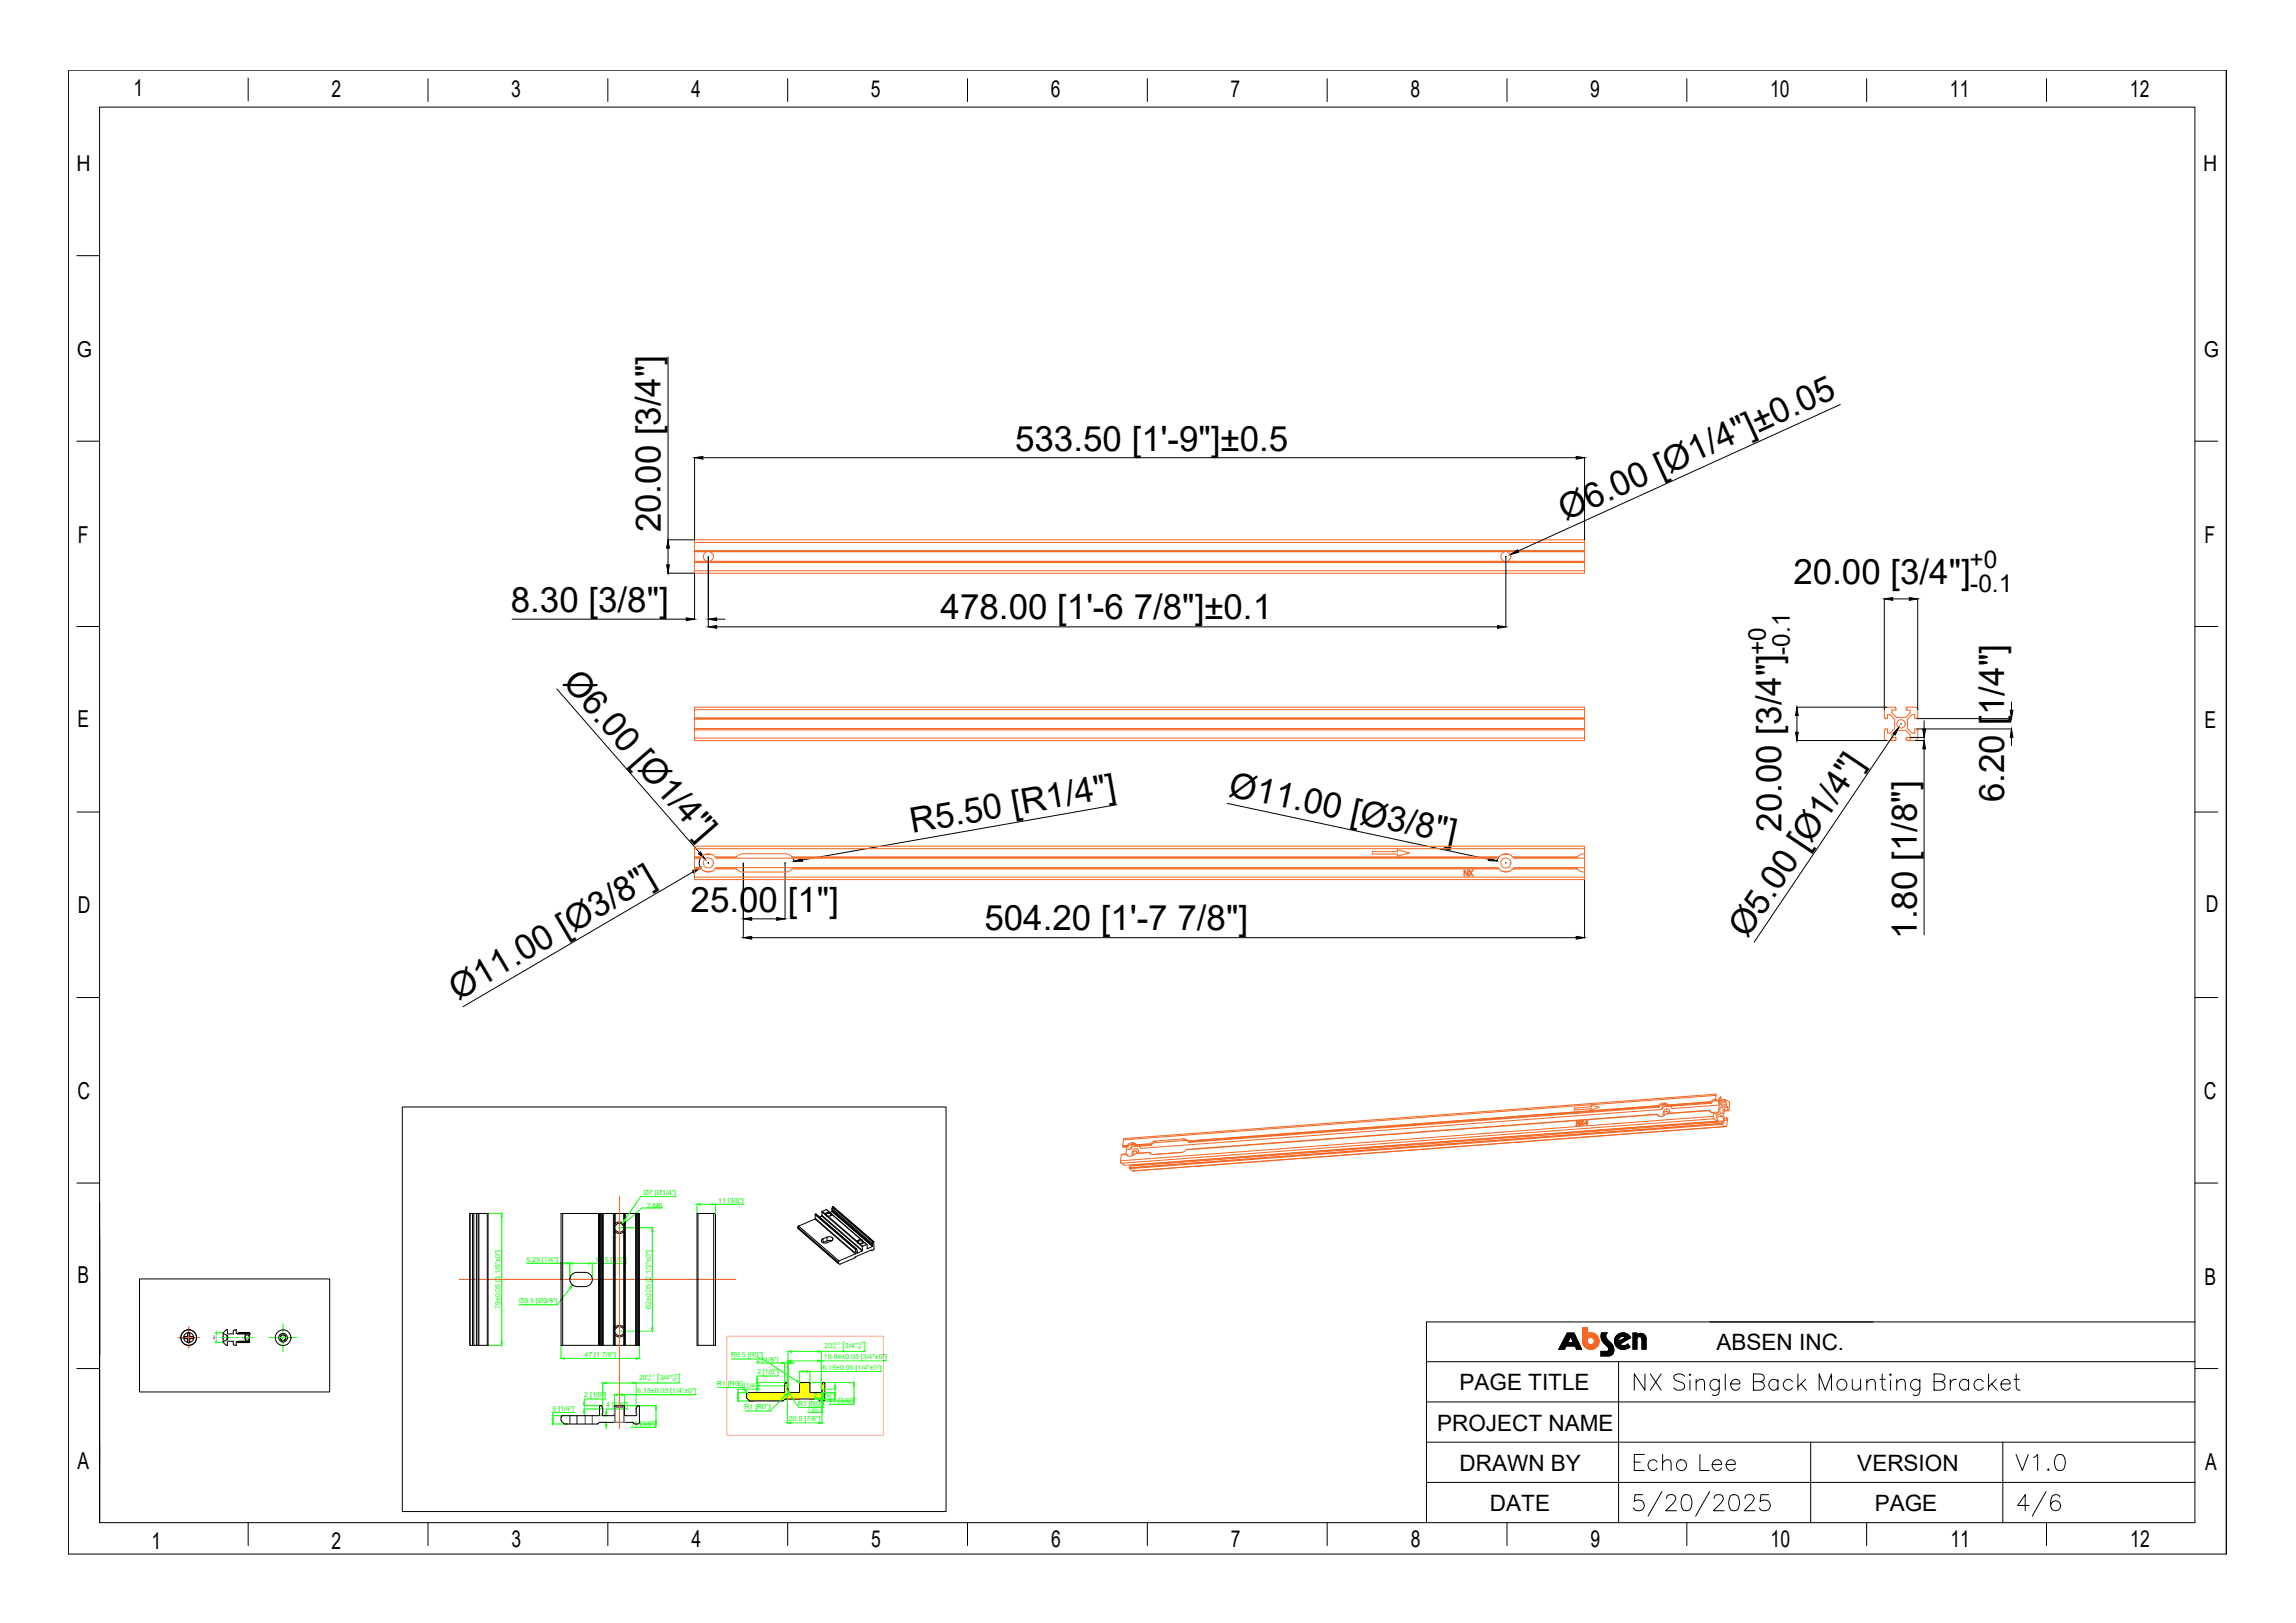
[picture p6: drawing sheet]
<svg xmlns="http://www.w3.org/2000/svg" width="594mm" height="420mm" viewBox="0 0 594 420" stroke-linecap="round" stroke-linejoin="round" font-family="sans-serif">
<defs><g id="words">
<g font-size="9">
<text x="262.6" y="116.6">533.50 [1'-9&quot;]±0.5</text>
<text x="170.9" y="137.8" transform="rotate(-90 170.9 137.8)">20.00 [3/4&quot;]</text>
<text x="405" y="134.9" transform="rotate(-25 405 134.9)">Ø6.00 [Ø1/4&quot;]±0.05</text>
<text x="464" y="151">20.00 [3/4&quot;]</text>
<text x="132.2" y="158.3">8.30 [3/8&quot;]</text>
<text x="243.4" y="160.3">478.00 [1'-6 7/8&quot;]±0.1</text>
<text x="145.3" y="176.7" transform="rotate(49 145.3 176.7)">Ø6.00 [Ø1/4&quot;]</text>
<text x="317.6" y="205.9" transform="rotate(12 317.6 205.9)">Ø11.00 [Ø3/8&quot;]</text>
<text x="518.5" y="207.6" transform="rotate(-90 518.5 207.6)">6.20 [1/4&quot;]</text>
<text x="236" y="215.6" transform="rotate(-10 236 215.6)">R5.50 [R1/4&quot;]</text>
<text x="460.9" y="215.2" transform="rotate(-90 460.9 215.2)">20.00 [3/4&quot;]</text>
<text x="178.7" y="235.9">25.00 [1&quot;]</text>
<text x="254.7" y="240.8">504.20 [1'-7 7/8&quot;]</text>
<text x="452" y="243" transform="rotate(-56 452 243)">Ø5.00 [Ø1/4&quot;]</text>
<text x="495.9" y="242.9" transform="rotate(-90 495.9 242.9)">1.80 [1/8&quot;]</text>
<text x="118.5" y="259" transform="rotate(-31 118.5 259)">Ø11.00 [Ø3/8&quot;]</text>
</g>
<g font-size="6.3">
<text x="509.6" y="147">+0</text>
<text x="509.7" y="153.2">-0.1</text>
<text x="456.9" y="169.6" transform="rotate(-90 456.9 169.6)">+0</text>
<text x="463" y="169.5" transform="rotate(-90 463 169.5)">-0.1</text>
</g>
<g font-size="6">
<text x="34.6" y="24.9">1</text>
<text x="85.8" y="25.1">2</text>
<text x="132.3" y="25.1">3</text>
<text x="178.8" y="25.1">4</text>
<text x="225.3" y="25.1">5</text>
<text x="271.9" y="25.1">6</text>
<text x="318.4" y="25.1">7</text>
<text x="364.9" y="25.1">8</text>
<text x="411.4" y="25.1">9</text>
<text x="457.9" y="25.1">10</text>
<text x="504.5" y="25.1">11</text>
<text x="551" y="25.1">12</text>
<text x="20.1" y="140.6">F</text>
<text x="570.3" y="140.4">F</text>
<text x="20" y="188.2">E</text>
<text x="570.3" y="188.4">E</text>
<text x="20.2" y="236.3">D</text>
<text x="570.7" y="236.1">D</text>
<text x="20" y="284.3">C</text>
<text x="570.2" y="284.5">C</text>
<text x="20.1" y="332">B</text>
<text x="570.3" y="332.5">B</text>
<text x="20.1" y="380.1">A</text>
<text x="570.5" y="380.4">A</text>
<text x="39.2" y="401">1</text>
<text x="85.8" y="401">2</text>
<text x="132.4" y="400.3">3</text>
<text x="178.9" y="400.3">4</text>
<text x="225.4" y="400.3">5</text>
<text x="271.9" y="400.3">6</text>
<text x="318.5" y="400.3">7</text>
<text x="365" y="400.3">8</text>
<text x="411.5" y="400.3">9</text>
<text x="458.1" y="400.3">10</text>
<text x="504.6" y="400.3">11</text>
<text x="551.1" y="400.3">12</text>
</g>
<g font-size="5.8">
<text x="444.1" y="349.4">ABSEN INC.</text>
<text x="377.6" y="359.8">PAGE TITLE</text>
<text x="371.8" y="370.2">PROJECT NAME</text>
<text x="377.6" y="380.6">DRAWN BY</text>
<text x="480.5" y="380.7">VERSION</text>
<text x="385.5" y="391">DATE</text>
<text x="485" y="391.1">PAGE</text>
</g>
<g font-size="5.7">
<text x="19.8" y="44.3">H</text>
<text x="570" y="44.2">H</text>
<text x="19.8" y="92.4">G</text>
<text x="570.2" y="92.4">G</text>
</g>
<g font-size="2.6" fill="#0f0">
<text x="217.9" y="349.2">[</text>
<text x="223.3" y="349.2">]</text>
<text x="170" y="357.3">[</text>
<text x="175.4" y="357.3">]</text>
</g>
<g font-size="1.8" fill="#0f0">
<text x="166.5" y="309.2">Ø7 [Ø1/4&quot;]</text>
<text x="185.8" y="311.2">11 [3/8&quot;]</text>
<text x="167.4" y="312.5">2-M6</text>
<text x="136.2" y="326.5">5.25 [1/4&quot;]</text>
<text x="154" y="326.5">13.5 [1/2&quot;]</text>
<text x="129.4" y="338.7" transform="rotate(-90 129.4 338.7)">79±0.05 [3 1/8&quot;±0&quot;]</text>
<text x="134.3" y="337.2">Ø8.5 [Ø3/8&quot;]</text>
<text x="168.4" y="338.7" transform="rotate(-90 168.4 338.7)">62±0.05 [2 1/2&quot;±0&quot;]</text>
<text x="151.2" y="351.2">47 [1 7/8&quot;]</text>
<text x="189.1" y="351.3">R0.5 [R0&quot;]</text>
<text x="195.7" y="352.3">2 [1/8&quot;]</text>
<text x="213.2" y="351.8">19.84±0.05 [3/4&quot;±0&quot;]</text>
<text x="213.3" y="348.9">20</text>
<text x="218.6" y="348.9">3/4&quot;</text>
<text x="165.3" y="357">20</text>
<text x="170.7" y="357">3/4&quot;</text>
<text x="185.5" y="358.6">R1 [R0&quot;]</text>
<text x="190.9" y="359.1">5 [1/4&quot;]</text>
<text x="195.9" y="355.6">2 [1/8&quot;]</text>
<text x="212.8" y="354.5">6.15±0.05 [1/4&quot;±0&quot;]</text>
<text x="142.9" y="365.1">5 [1/4&quot;]</text>
<text x="151.2" y="361.6">2 [1/8&quot;]</text>
<text x="156.8" y="364.2">4 [1/8&quot;]</text>
<text x="164.9" y="360.5">6.15±0.05 [1/4&quot;±0&quot;]</text>
<text x="192.6" y="364.7">R1 [R0&quot;]</text>
<text x="206.5" y="363.9">R1 [R0&quot;]</text>
<text x="208.7" y="365.1">1 [0&quot;]</text>
<text x="210.5" y="361.7">2 [1/8&quot;]</text>
<text x="214.4" y="363">11 [3/8&quot;]</text>
<text x="163.1" y="369">11 [3/8&quot;]</text>
<text x="204.1" y="367.8">20.8 [7/8&quot;]</text>
</g>
<g font-size="1.1" fill="#0f0">
<text x="215.3" y="348.1">+0.1</text>
<text x="215.3" y="349.2">-0</text>
<text x="221.7" y="348.1">+0&quot;</text>
<text x="221.7" y="349.2">-0&quot;</text>
<text x="167.3" y="356.3">+0.1</text>
<text x="167.3" y="357.3">-0</text>
<text x="173.8" y="356.3">+0&quot;</text>
<text x="173.8" y="357.3">-0&quot;</text>
</g>
<text font-size=".8" x="55.7" y="347" transform="rotate(-90 55.7 347)">（Ø6）</text>
</g></defs>
<g fill="none" stroke="#000" stroke-width=".26">
<path d="M17.6 18.2h558.4v384h-558.4zM17.6 18.2v384M576 18.2v384M64.2 20.2v5.9M110.7 20.4v5.9M157.3 20.4v5.9M203.8 20.4v5.9M250.3 20.4v5.9M296.8 20.4v5.9M343.4 20.4v5.9M389.9 20.4v5.9M436.4 20.4v5.9"/>
<path d="M482.9 20.4v5.9M529.4 20.4v5.9M19.9 66.2h5.9M172.8 92.4v47.3M19.9 114.2h5.9M179.7 118.4l-.1 21.3h-6.9M181.8 118.4h226M409.9 118.4v21.3M476.1 104.7l-83.4 37.9M567.8 114.2h6M172.7 148.3h6.9M172.8 141.9v4.3"/>
<path d="M179.7 148.4v11.9M183.2 144.1v18.2M389.5 144h.1M389.6 144v18.3M487.5 154.9v28.7M489.7 155h4.3M496.1 154.9v28.7M19.9 162.1h5.9M132.5 160.2h45M144 178.3l37 42.4M185.4 160.2h2.2M185.4 162.2h202"/>
<path d="M567.8 162.1h6M464.8 183h23.3M464.8 191.6h23.3M464.9 185.2v4.3M490 190l-36.2 53.8M491.8 187.3h.1M491.8 187.3v.1M494.2 190.8h3.7M495.5 191.6h2.4M496 186h24.5M496 188.6h24.5M497.8 186.5v2.2"/>
<path d="M497.8 193.8v48.1M520.4 181.6v2.2M520.4 190.8v2.2M19.9 210.1h5.9M289 208.2l-81.4 14.3M317.5 207.9l67.6 14.5M567.8 210.1h6M179.4 225.6l-59.6 34.9M181.3 222l-.4 1.3 .3 1.3M183.2 223.3h.1M192.3 223.3v19.4M194.5 237.8h6.4"/>
<path d="M203.1 223.3h.1M203.1 223.3v14.6M205.1 222l.4 1M387.6 222l-.4 .9M389.6 223.3h.1M409.9 227.7v15M19.9 258.1h5.9M194.5 242.7h213.3M567.8 258.1h6M104.1 286.5h140.7v104.7h-140.7zM19.9 306.2h5.9M25.8 311.2v82.8h542v-366.3h-542v366.3v-20.8"/>
<path d="M121.5 314h4.8v34.1h-4.8zM121.6 314v34.1M122.2 314v34.1M122.6 314v34.1M123.3 314v34.1M123.7 314v34.1M123.9 314v34.1M126.1 314v34.1M145.1 314h20.3v34.1h-20.3zM145.6 314v34.1M154.8 314v34.1M155.1 314v34.1"/>
<path d="M155.3 314v34.1M155.5 314v34.1M155.7 314v34.1M155.9 314v34.1M156 314v34.1M158.7 314v34.1M158.9 314v34.1M159.1 318.7a1.51 1.51 0 0 0 2.3 0M159.1 316.7a1.51 1.51 0 0 1 2.3 0M159.2 316.7l-.3 .4v1.2l.3 .4M159.2 314v2.7M159.2 318.7v24.7"/>
<path d="M161.4 316.7l.2 .5v1.1l-.2 .4M161.4 314v2.7M161.4 318.7v24.7M161.6 314v34.1M161.8 314v34.1M164.5 314v34.1M164.6 314v34.1M164.8 314v34.1M165 314v34.1M165.2 314v34.1M180.3 314h4.8v34.1h-4.8zM180.6 314v34.1"/>
<path d="M184.6 314v34.1M206.4 317.5v.3M206.4 317.5l10.5 9.1M206.4 317.8l10.5 9.2M206.4 317.8l10.5 9.1M206.6 317.3l-.2 .2M206.6 317.3l10.5 9M210.8 315.5l-4.2 1.8M210.8 315.5l10.5 9M210.9 314.4v.9M210.9 314.4l10.4 9M210.9 315.3l-.1 .2"/>
<path d="M210.9 315.3l10.5 9.1M211 314.2l-.1 .2M211 314.2l10.4 9.1M211.1 314.2l10.5 9M211.1 314.2h-.1M211.1 314.2l10.4 9M212.6 314.7l-.6 .2M212.6 314.7l10.4 9M212.6 313.6l.1 .9M212.6 313.6l10.5 9M212.7 314.5l-.1 .2M212.7 314.5l10.4 9.1"/>
<path d="M212.8 313.5l-.2 .1M212.8 313.5l.8 .7M213.6 314.2l.3 .4M213.8 313l1 .9M213.8 313l-1 .5M213.8 313l.8 .7M213.9 314.6h.1M213.9 314.6l.3 .1M213.9 314.6v.1M214.2 314.7l7.6 6.6M214.6 313.7l.2 .2M214.6 313.7l-.7 .1-.3 .4"/>
<path d="M214.8 313.9l.3 .3M214.9 314.5h.1M214.9 314.5v-.4l-.7-.1-.4 .2 .1 .4M214.9 314.5v.1M215.1 314.2l.1 .1M215.1 314.2l7.9 6.7M215.2 314.3l-.4 .4h-.6M215.2 314.3l7.6 6.5M215.3 313.1v.2M215.3 313.6l-.6 .2M215.3 312.8v.3M215.3 313.6l10.4 9"/>
<path d="M215.3 313.1l10.4 9M215.3 312.8l10.4 9M215.3 313.3v.1M215.3 313.3l10.4 9M215.3 313.4v.2M215.3 312.4v.4M215.3 313.4l10.5 9.1M215.3 312.4l10.5 9M215.4 312.3l-.1 .1M215.4 312.3l10.5 9M215.5 312.2l.1 .1M215.5 312.2l-.1 .1"/>
<path d="M215.5 312.2l10.5 9.1M567.8 306.2h6M25.8 329.9v20.8M36.1 331h49.2v29.2h-49.2zM148 329.8l.3-.3a6.2 6.2 0 0 1 3.6-.2 1.83 1.83 0 0 1 1.3 2 1.83 1.83 0 0 1-1.8 1.6h-2.2a1.83 1.83 0 0 1-1.6-1.1 1.83 1.83 0 0 1 .4-2zM212.9 320.6l.1 .9M213 321.5l-.1 .1M213.9 320.2l1.2-.1 .4 .3v.3l-.4 .4-1.8 .6-.5-.2-.3-.3 .1-.4 .3-.2M213.9 320.2l.1 .9M213.9 320.2l-1 .4M214 321.1h1.1M214 321.1l-1 .4"/>
<path d="M216.9 326.9v.1M216.9 326.6v.3M216.9 327h.1M217.1 326.3l-.2 .3M221.3 324.5l-4.2 1.8M221.3 323.4l.1 1M221.4 324.4l-.1 .1M221.4 323.3l-.1 .1M221.5 323.2h.1M221.5 323.2l-.1 .1M221.6 323.2l.2 1.1M221.7 324.1l.1 .2"/>
<path d="M221.8 321.3l.2 .3M222 321.6v-.3l.3-.2 .8 .1v.4M222 321.6l.1 .1M222 321.6v.1M222 321.7h.1M222.1 321.7h.1M222.1 321.7l.3 .1M222.4 321.8l.8 .7M222.8 320.8l.2 .1M222.8 320.8l-.7 .1-.3 .4M223 320.9l.3 .4M223 323.7l-1.2 .6"/>
<path d="M223.1 322.6v1M223.1 321.6h.1M223.1 321.6l-.7 .2M223.1 323.6l-.1 .1M223.1 321.6v.1M223.2 322.5l-.1 .1M223.3 321.3h.1M223.3 321.3l1 .8M223.4 321.3l-.3 .3M223.4 321.3l.8 .8M224.2 322.1l-1 .4M224.2 322.1h.1"/>
<path d="M224.3 322.1l.1 .9M224.4 323v.1M225.3 323.5l-8 3.6-.4-.1M225.3 323.5h.1M225.7 321.8v.3M225.7 322.3l.1 .2M225.7 322.1v.2M225.7 322.6l-1.3 .5M225.8 322.5l-.1 .1M225.8 321.4l-.1 .4M225.9 321.3l-.1 .1M226 321.3l.1 2-.5 .3-.2-.1"/>
<path d="M226 321.3h-.1M226 321.3h.1M19.9 354.2h5.9M46.7 346.2h.9M47.7 345.9l.2 .2M47.7 345.9h.7M47.7 346.4h.7M47.7 345.9v.5M47.9 346.1v.1M47.9 346.2h.7M47.9 346.2l-.2 .2M47.9 346.1h.7"/>
<path d="M48.4 346.4l.1 .1M48.4 345.9l.2 .2M48.5 345.7l-.1 .2M48.5 345.1l.2 .1M48.5 345.7l.2 .2M48.5 345.1v.6M48.5 346.5v.7M48.5 345.1h.6M48.5 347.2h.6M48.6 346.2l.1 .1M48.6 346.2l-.2 .2M48.7 345.9l-.1 .2"/>
<path d="M48.7 345.2h.2M48.7 347h.2M48.7 345.2v.7M48.7 346.3v.7M48.7 347l-.2 .2M48.7 346.3l-.2 .2M48.9 345.9l.1 .2M48.9 345.2v.7M48.9 346.3v.7M48.9 347l.2 .2M48.9 346.3l.2 .2M49 346.2l-.1 .1"/>
<path d="M49 346.2h.7M49 346.1h.7M49 346.2l.2 .2M49.1 345.7l.1 .2M49.1 345.1l-.2 .1M49.1 345.7l-.2 .2M49.1 345.1v.6M49.1 346.5v.7M49.2 346.4l-.1 .1M49.2 345.9l-.2 .2M49.2 345.9h.7M49.2 346.4h.7"/>
<path d="M49.7 346.1v.1M49.7 346.2l.2 .2M49.9 345.9l-.2 .2M49.9 345.9v.5M50.1 346.2h.9M57.7 345.1l1 .5M58.7 345.6v1.1M58.7 346.7l-1 .5M58.7 345.6l.3 .6-.3 .5M61.1 344.2l-.7 .1v.9h-1.6v-1.1h-.3l-.8 .8v2.5l.8 .7h.3v-1h1.6v.8l.4 .2h.3v-.9h.4v.2M61.1 344v1.1h.4M61.5 345.1h.1"/>
<path d="M61.5 345.1v.1M61.5 345.2h.1M61.5 347.4h.1M61.6 345l-.1 .2M61.7 347.1h.1M61.7 344.8h.1M61.7 347.1l.2 .3M61.7 347.1l-.2 .3M61.7 344.8l-.2 .4M61.8 344.8h.1M61.8 344.8l.1 .4M61.9 347.4h.1"/>
<path d="M61.9 345.2h.1M62 347.4h.1M62.1 347.1h.1M62.1 344.8h.1M62.1 347.1l.2 .3M62.1 347.1l-.1 .3M62.1 344.8l-.2 .4M62.2 344.8l.1 .4M62.3 347.4h.1M62.3 345.2h.1M62.4 347.4h.1M62.6 344.8h.1"/>
<path d="M62.6 344.8l-.3 .4M62.6 347.1h.1M62.6 347.1l.2 .3M62.6 347.1l-.2 .3M62.6 344.8l.2 .4M62.8 347.4h.1M62.8 345.2h.1M63 344.8h.1M63 344.8l-.2 .4M63 347.1h.1M63 347.1l-.2 .3M63 347.1l.2 .3"/>
<path d="M63 344.8l.2 .4M63.2 347.4h.1M63.2 345.2h.1M63.4 344.8h.1M63.4 344.9l-.2 .3M63.4 344.8l-.2 .4M63.4 347.1h.1M63.4 347.1l.3 .3M63.4 347.1l-.2 .3M63.4 344.8l.3 .4M63.5 346.2h1M63.5 345.5h.9"/>
<path d="M63.5 345.5v1.3M63.5 346.8h.9M63.5 345.5l-.2 .7 .2 .6M63.7 347.4h.1M63.7 345.2h.1M63.9 347.1h.1M63.9 344.8h.1M63.9 344.8l-.1 .1M63.9 347.1l.2 .3M63.9 347.1l-.2 .3M63.9 344.8l-.2 .4M63.9 344.8l.2 .4"/>
<path d="M64.1 345.2h.1M64.1 347.4h.1M64.3 347.1h.1M64.3 344.8h.1M64.3 347.1l.2 .2M64.3 347.1l-.2 .3M64.3 344.8l-.2 .4M64.3 344.8l.2 .4M64.4 345.5l.1 .7M64.4 346.8l.1 .1M64.5 347.3h.1M64.5 345.2h.1"/>
<path d="M64.5 345.1h.1M64.5 346.2l-.1 .6M64.5 345.1v2.2M64.5 345.4l-.1 .1M64.5 345.1v.1M71.1 346.2h.1M73.2 345.5a.66 .66 0 0 1 .8 .7 .66 .66 0 0 1-.8 .6M73.2 345.5a.66 .66 0 0 0-.7 .7 .66 .66 0 0 0 .7 .6M73.2 345.4v.1M73.2 346.8v.2M73.2 345.4a.78 .78 0 0 1 .8 .8 .78 .78 0 0 1-.8 .7M73.2 345.4a.78 .78 0 0 0-.7 .8 .78 .78 0 0 0 .7 .7"/>
<path d="M75.3 346.2h.1M159.1 343.5a1.51 1.51 0 0 1 2.3 0M159.1 345.5a1.51 1.51 0 0 0 2.3 0M159.2 343.4l-.3 .5v1.2l.3 .4M159.2 345.5v2.6M161.4 343.4l.2 .5v1.1l-.2 .5M161.4 345.5v2.6M203.2 357.8h.2a2.19 2.19 0 0 1 .4 2l-.1 .3 .2 .3 2.9-.1 .1-2.3 .2-.2M203.2 357.8l-.2 .2v2.1l-.2 .3h-9.3l-.4 .4M207.1 357.8h2.2M213.2 357.8l.2 .2v4.1l-.5 .4M213.2 357.8h-.4l-.3 .8 .2 1.5-.2 .3-2.9-.1-.1-2.3-.2-.2"/>
<path d="M369 352.4h198.8M405.5 345h1.7l2 4.2h-1.3l-.4-.9h-2.3l-.5 .9h-1.4zM406.3 345.9l.8 1.6h-1.6zM414.9 347.6l1 .9M415.8 344.9l-.2 .3a2.27 2.27 0 0 0 1.3 2.5 1.87 1.87 0 0 1-.5 3.2h-2.2v-1.2l1.9-.1 .1-.7-.3-.4M415.8 344.9h-1.5v1.4l.6 1.2M418.7 352.4v41.6M419 346.2a1.14 1.14 0 0 1 1.6-.1l-1.9 1.1zM421.9 346.2a2.2 2.2 0 0 0-3-1.1 2.2 2.2 0 0 0-1 3 2.2 2.2 0 0 0 3.1 .9l.7-.4-.5-.8M421.9 346.2l-2.9 1.7a1.58 1.58 0 0 0 2.2-.1M422.5 345h1v.5a1.35 1.35 0 0 1 1.5-.4 1.35 1.35 0 0 1 .9 1.3v2.7h-1.1v-2.6a.68 .68 0 0 0-.6-.6 .68 .68 0 0 0-.7 .4v2.8h-1zM425.6 355.6v4.1l-2.8-4.1v4.1"/>
<path d="M427 355.6l2.8 4.1M429.8 355.6l-2.8 4.1M435.8 356.1a1.8 1.8 0 0 0-2.7 0 .99 .99 0 0 0 .7 1.2l1.2 .5a1 1 0 0 1 .8 .7 1 1 0 0 1-.4 1 1.81 1.81 0 0 1-2.3-.4M437.2 355.6l.2 .2-.2 .1-.2-.1zM437.2 357.2v2.5M438.8 357.8l1-.8 1 .2 .2 .6v1.9M438.8 357v2.7M444.8 357v3.1a1.12 1.12 0 0 1-1.8 .8M444.8 357.5a1.34 1.34 0 0 0-2-.2 1.34 1.34 0 0 0 0 2 1.34 1.34 0 0 0 2-.2M446.3 355.6v4.1M447.7 358.1h2.4a1.19 1.19 0 0 0-1.2-1.2 1.19 1.19 0 0 0-1.2 1.2 1.3 1.3 0 0 0 .8 1.5 1.3 1.3 0 0 0 1.6-.5M453.6 357.5h1.8a1.1 1.1 0 0 1 1.1 1.1 1.1 1.1 0 0 1-1.1 1.1h-1.8v-4.1h1.8l.6 .2a.91 .91 0 0 1 0 1.5l-.6 .2"/>
<path d="M460 357.5a1.34 1.34 0 0 0-1.9-.2 1.34 1.34 0 0 0-.3 1.8 1.34 1.34 0 0 0 1.8 .4l.4-.4M460 357v2.7M463.7 357.5a1.32 1.32 0 0 0-1.9-.2 1.32 1.32 0 0 0 0 2 1.32 1.32 0 0 0 1.9-.2M465.1 355.6v4.1M465.9 358.1l1.4 1.6M467.1 357l-2 1.9M470.6 359.7v-4.1l1.6 4.1 1.6-4.1v4.1M479.2 357v1.9l.2 .6 1 .2 1-.8M481.4 357v2.7M483 357.8l.9-.8 1.1 .2 .2 .6v1.9M483 357v2.7M486.4 357h1.4"/>
<path d="M486.9 355.6v3.3l.2 .6 .8 .2M489.1 355.6l.2 .2-.2 .1-.2-.1zM489.1 357.2v2.5M490.7 357.8l1-.8h.6l.4 .2 .2 .6v1.9M490.7 357v2.7M496.7 357v3.1a1.1 1.1 0 0 1-1.8 .8M496.7 357.5a1.34 1.34 0 0 0-2-.2 1.34 1.34 0 0 0 0 2 1.34 1.34 0 0 0 2-.2M500.4 357.5h1.7a1.1 1.1 0 0 1 1.1 1.1 1.1 1.1 0 0 1-1.1 1.1h-1.7v-4.1h1.7l.6 .2a.91 .91 0 0 1 0 1.5l-.6 .2M504.6 357v2.7M506.1 357a1.36 1.36 0 0 0-1.5 1.1M509.3 357.5a1.34 1.34 0 0 0-1.8-.2 1.34 1.34 0 0 0-.4 1.8 1.34 1.34 0 0 0 1.8 .4l.4-.4M509.3 357v2.7"/>
<path d="M513.1 357.5a1.34 1.34 0 0 0-2-.2 1.34 1.34 0 0 0 0 2 1.34 1.34 0 0 0 2-.2M514.5 355.6v4.1M515.3 358.1l1.4 1.6M516.5 357l-2 1.9M517.7 358.1h2.4a1.19 1.19 0 0 0-1.2-1.2 1.19 1.19 0 0 0-1.2 1.2 1.3 1.3 0 0 0 .8 1.5 1.3 1.3 0 0 0 1.6-.5M521 357h1.4M521.6 355.6v3.3l.2 .6 .8 .2M567.8 354.2h6M567.8 342.1h-198.8v51.9M155.1 364l.2-.2 .4 .1 .2 1.4M155.1 364v2.1l-.3 .2h-9.2l-.4 .3v1l.9 .9h8.4l.7-.4h8.4a1.45 1.45 0 0 0 1.6 .3l.2-.3v-4.1M155.9 365.3l-.1 .8 .2 .2h2.7l.2-.2"/>
<path d="M158.9 364l.2-.2h2.3l.2 .2M158.9 364v2.1M161.6 364v2.1l.2 .2M164.6 365.3l.1 .8-.1 .2h-2.8M165.2 363.8l-.4 .1-.2 1.4M165.2 363.8l.2 .2M193.1 360.8v.9l.9 .8h8.5l.6-.4h8.5l.6 .4h.8M369 373.2h198.8M369 362.8h198.8M422.8 378.4h1.6M425.4 376.4h-2.6v4.1h2.6M428.7 378.4a1.32 1.32 0 0 0-1.9-.2 1.32 1.32 0 0 0 0 1.9 1.32 1.32 0 0 0 1.9-.2"/>
<path d="M430.1 378.5l1.1-.7 .9 .1 .2 .6v2M430.1 376.4v4.1M439.8 376.4v4.1h2.4M443 379h2.4a1.24 1.24 0 0 0-1.5-1.3 1.24 1.24 0 0 0-.9 1.6 1.3 1.3 0 0 0 1 1.2 1.3 1.3 0 0 0 1.4-.6M446.6 379h2.3a.99 .99 0 0 0-.7-1.2 1.38 1.38 0 0 0-1.6 1.5 1.38 1.38 0 0 0 1.9 1.1l.4-.5M468.4 373.2v20.8M518.1 373.2v20.8M521.6 376.4l1.6 4.1 1.5-4.1M526.1 377.2l1.1-.8v4.1M532.1 376.6a1.34 1.34 0 0 1 2 .6 3.4 3.4 0 0 1-.4 3.2 1.41 1.41 0 0 1-2-.6 3.4 3.4 0 0 1 .4-3.2zM64.2 394v6M110.7 394v6"/>
<path d="M157.3 394v6M203.8 394v6M250.3 394v6M296.8 394v6M343.4 394v6M369 383.6h198.8M389.9 394v6M425 386.8h-2l-.2 1.8a1.48 1.48 0 0 1 2.2 0 1.48 1.48 0 0 1-.3 2.2 1.48 1.48 0 0 1-2.1-.6M430 386l-3.6 6.3M431.2 387.8a.94 .94 0 0 1 .7-1h.8a1 1 0 0 1 .6 1.6l-2.4 2.5h2.8M435.5 387a1.4 1.4 0 0 1 2 .6 3.4 3.4 0 0 1-.4 3.2 1.41 1.41 0 0 1-2-.6 3.5 3.5 0 0 1 .4-3.2zM436.4 394v6"/>
<path d="M442.3 386l-3.6 6.3M443.5 387.8a.92 .92 0 0 1 .8-1h.7a1 1 0 0 1 .6 1.6l-2.3 2.5h2.8M447.8 387a1.38 1.38 0 0 1 2 .6 3.4 3.4 0 0 1-.4 3.2 1.41 1.41 0 0 1-2-.6 3.5 3.5 0 0 1 .4-3.2zM451.4 387.8a.94 .94 0 0 1 .8-1h.8a1 1 0 0 1 .6 1.6l-2.4 2.5h2.8M457.6 386.8h-2l-.2 1.8a1.49 1.49 0 0 1 2.2 0 1.49 1.49 0 0 1-.2 2.2 1.55 1.55 0 0 1-2.2-.6M482.9 394v6M525 389.6h-3l1.9-2.8v4.1M529.3 386l-3.5 6.3M529.4 394v6M529.9 380.1l.2 .3-.2 .1-.2-.1zM532.9 387.4a1.3 1.3 0 0 0-1.8-.4 3.3 3.3 0 0 0 0 3.8 1.29 1.29 0 0 0 1.9-.6 1.29 1.29 0 0 0-.9-1.8 1.29 1.29 0 0 0-1.6 1.2"/>
<circle cx="160.3" cy="317.7" r="1.16"/>
<circle cx="48.8" cy="346.1" r="1.29"/>
<circle cx="48.8" cy="346.1" r="2.03"/>
<circle cx="73.2" cy="346.2" r="1.12"/>
<circle cx="73.2" cy="346.2" r="2.03"/>
<circle cx="160.3" cy="344.5" r="1.16"/>
<circle cx="476.5" cy="358.3" r="1.37"/>
<circle cx="435" cy="379.1" r="1.37"/>
</g>
<path d="M409.4 343.6h1.2v3.4a.96 .96 0 0 0 1.2 1 .96 .96 0 0 0 .7-1.3 .96 .96 0 0 0-1.4-.5v-1.2a2.13 2.13 0 0 1 2.6 1.7 2.13 2.13 0 0 1-2 2.5 2.13 2.13 0 0 1-2.3-2.2z" fill-rule="evenodd" fill="#ff7f00" stroke="#ff7f00" stroke-width=".26"/>
<path d="M411.1 345v1.2a.95 .95 0 0 1 1.4 .5 .95 .95 0 0 1-.8 1.3 .95 .95 0 0 1-1.1-1M411.1 345a2.14 2.14 0 0 1 2.6 1.7 2.14 2.14 0 0 1-2 2.5 2.14 2.14 0 0 1-2.3-2.2v-3.4h1.2v3.4" fill="none" stroke="#ff7f00" stroke-width=".26"/>
<g fill="#000" stroke="#000" stroke-width=".26">
<path d="M179.7 118.4l2.1-.3v.7zM407.8 118.1l2.1 .3-2.1 .4zM172.5 146.2h.7l-.4 2.1zM172.8 139.7l.4 2.2h-.7zM183.2 160.2l2.2-.3v.7zM390.8 143.5l1.8-1.2 .3 .6zM487.5 155l2.2-.4v.8zM494 154.6l2.1 .4-2.1 .4zM177.5 159.9l2.2 .3-2.2 .4zM183.2 162.2l2.2-.3v.7zM387.4 161.9l2.2 .3-2.2 .4zM464.9 183l.3 2.2h-.7z"/>
<path d="M464.5 189.5h.7l-.3 2.1zM491.2 188.2l-.9 2-.6-.4zM497.4 188.7h.8l-.4 2.1zM497.8 191.6l.4 2.2h-.8zM520.1 183.8h.7l-.4 2.2zM520.4 188.6l.4 2.2h-.7zM179.2 225.3l2-.8-1.7 1.4zM180.7 220.9l.6-.4 1.1 1.8zM192.3 237.8l2.2-.4v.8zM200.9 237.4l2.2 .4-2.2 .4zM205.4 222.9l2.1-.7 .1 .7zM385.2 222l2.1 .8-2.2-.1z"/>
<path d="M192.3 242.7l2.2-.4v.7zM407.8 242.3l2.1 .4-2.1 .3z"/>
<path d="M405.5 345h1.7l2 4.2h-1.3l-.4-.9h-2.3l-.5 .9h-1.4zM406.3 345.9l-.8 1.6h1.6z" fill-rule="evenodd"/>
<path d="M414.3 344.9h1.5a1.25 1.25 0 0 0 .3 2.1 2.49 2.49 0 0 1 .9 3.6l-.8 .3h-2v-1.2h1.5a.63 .63 0 0 0 .6-.5 .63 .63 0 0 0-.4-.7 3.1 3.1 0 0 1-1.6-3.6z" fill-rule="evenodd"/>
<path d="M418.3 345.6a2.27 2.27 0 0 1 3.6 .6l-2.9 1.6a1.56 1.56 0 0 0 2.2 0l.5 .8a2.31 2.31 0 0 1-3 .3 2.31 2.31 0 0 1-.8-2.9zM419.1 346.1l-.4 1.1 1.9-1.1a1.07 1.07 0 0 0-1.5 0z" fill-rule="evenodd"/>
<path d="M422.5 345h1v.5a1.34 1.34 0 0 1 1.5-.4 1.34 1.34 0 0 1 .9 1.3v2.7h-1.1v-2.6a.68 .68 0 0 0-.6-.6 .68 .68 0 0 0-.7 .4v2.8h-1z" fill-rule="evenodd"/>
</g>
<g fill="none" stroke="#f26722" stroke-width=".26">
<path d="M179.7 139.7h230.2v8.6h-230.2zM179.7 147.7h230.2M179.7 145.6h230.2M179.7 145.4h230.2M179.7 145.2h3.1M179.7 142.8h3.1M179.7 142.7h230.2M179.7 142.5h230.2M179.7 140.4h230.2M183.7 145.2h205.5M183.7 142.8h205.5M390 145.2h19.9"/>
<path d="M390 142.8h19.9M179.7 183h230.2v8.6h-230.2zM179.7 188.9h230.2M179.7 188.6h230.2M179.7 186h230.2M179.7 185.8h230.2M179.7 191h230.2M179.7 188.5h230.2M179.7 186.1h230.2M179.7 183.6h230.2M487.5 183.6v2.2h.2v.2h.6v-1h.7l1.2 1.1v2.4l-1.2 1.2h-.7v-1.1h-.6v.3h-.2v2.1M487.5 183.6l.4-.6h2.4v.2h.2v.6h-1.1v.7l1.2 1.1h2.4l1.2-1.1v-.7h-1v-.6h.2v-.2h2.1l.5 .2 .1 .4v2.2h-.2v.2h-.5v-1h-.7l-1.2 1.1v2.4l1.2 1.2h.7v-1.1h.5v.3h.2v2.3l-.6 .4h-2.1v-.2h-.2v-.6h1"/>
<path d="M489.4 190.8h1.1v.6h-.2v.2h-2.1l-.5-.2-.2-.4M489.4 191.6v-1.4l1.2-1.2h2.4l1.2 1.2v1.4M179.7 219h230.2v8.6h-230.2zM179.7 219.6h230.2M179.7 222h1.6a2.37 2.37 0 0 1 3.9 0M179.7 227h230.2M179.7 224.9h1.8M179.7 224.7h1.6M179.7 224.5h1.5M179.7 222.1h1.5M179.7 221.7h1.8M181.3 224.6a2.37 2.37 0 0 0 3.9 0"/>
<path d="M182.3 225.5h1.9M182.3 221.1h1.9M185.1 224.9h5.4M185.1 221.7h5.4M185.2 224.7h5.2M185.3 224.5h202.2M185.3 222.1h202.2M190.4 224.6l1 .9 .9 .2h10.8l.9-.2 1.1-.9M204.9 224.9h182.9M204.9 221.7h182.9M205.1 224.7h182.5M355 220.4h6.5v-.5l3.1 .8-3.1 .9v-.6h-6.5z"/>
<path d="M378.7 225.2h.3l.7 1.2v-1.2h.1v1.5h-.2l-.7-1.4v1.4h-.2zM380.1 225.2l.5 .6 .5-.6-.5 .7 .5 .8-.5-.6-.4 .6h-.1l.4-.8zM387.6 224.6a2.37 2.37 0 0 0 3.9 0M388.6 225.5h2M388.6 221.1h2M391.4 224.9h16.7M391.4 221.7h16.7M391.5 224.7h16.4M391.6 224.5h18.3M391.6 222.1h18.3M407.9 224.6l1.1 .9 1 .2M410 220.9l-1 .2-1.1 .9h-16.4a2.38 2.38 0 0 0-3.9 0h-182.5l-1.1-.9-.9-.2h-10.8l-1.3 .4-.6 .7h-5.2"/>
<path d="M290.4 296.5l.1 .1M290.5 296.8h1.3M290.5 296.6v.2M290.6 295l-.2 1.5M291.3 298.6l.4 .5M291.3 298.7l-1.2 .1-.2 1.6M291.3 298.6l-1.1 .2M291.3 296.8l.2 .7M291.3 298.6v.1M291.3 298.7l.4 .4M291.3 298.7l.1 .1M291.5 297.5l-.2 1.1"/>
<path d="M291.6 296.7l.2 .1M291.6 296.7l-1.1 .1M291.6 296.4l.1 .1M291.6 296.4l-1.2 .1M291.7 296.5l-1.2 .1M291.7 296.5l-.1 .2M292.5 297.4l-1 .1M292.6 296.1l-.8 .7M292.6 296.1h.1M293.3 296.7l-.8 .7M293.7 296l-1 .1M293.9 296.1l-1.4 .1"/>
<path d="M293.9 296.2a1.12 1.12 0 0 0-1.4 1.2M293.9 296.2l-.4-.4-.8-.1-1.1 .7M293.9 296.2h.1M294 296.2l.1 .1M294.1 298.4l-.1-.5-.6 .1-.3 .4 .1 .6M294.1 296.3l.1 .2M294.1 296.4l-.8 .3M294.2 296.5h-.7M294.4 296.6l-1.1 .1M294.5 298.4v-.9l-.3-.2h-.7l-.7 .9 .3 .8M297.3 298.2l.4 .4M297.3 298.2l-3.4 .3"/>
<path d="M297.3 298.2l.1 .1M297.4 298.3h.1M297.6 296.2l.2 .2M297.6 296.2l-3.4 .3M297.6 296h.1M297.6 296l-3.6 .2M297.7 296l-3.6 .3M297.7 296l-.1 .2M297.8 296.4l-3.4 .2-.2-.1M298.9 295.3l.3 .2-.7 .2-.7 .7M298.9 295.3l-.8 .2-.5 .5M305.9 298.2l-7.8 .5"/>
<path d="M306.1 294.7l.8 .3M306.1 294.7l.8 .2 .3 .4M306.1 294.7l-7.2 .6M306.9 295h.1M307.1 295.1l-8.6 .6M307.2 295.3h.1M307.3 295.3l.1 .2M407.3 286.8v.4l4.3-.3M407.3 286.8h.1M407.4 286.8l-.1 .4M407.9 290.2l-.2 1.1h.3v-.7M407.9 290.2h.2l.3 .7"/>
<path d="M407.9 290.2h.1M408 290.2l-.2 1.1M408 290.6h.1M408.4 290.9h.1M408.5 290.1h.2l-.2 1.1h-.1l-.4-.6M408.5 290.1v.8M408.5 290.1l-.1 .8M408.8 290.1h.3l.2 .3M408.8 290.1h.1M408.8 290.1l.3 .6M409.1 290.7l-.4 .5h.2l.3-.4M409.1 290.7l-.3 .5"/>
<path d="M409.2 290.8h.1M409.3 290.4v.1M409.5 290.1h.2l-.4 .5 .3 .6h-.3l-.1-.4M409.5 290.1h.1M409.5 290.1l-.2 .3M409.8 290.7l.4-.1-.1 .2-.4 .1zM409.8 290.7v.2M410.3 290.3h.1M410.3 290.3v.2l.2-.2M410.4 290.3h.1M410.4 290.3l-.1 .1M410.5 290.2l-.2 .1"/>
<path d="M410.5 290.2h.1M410.5 290.2l-.1 .1M410.5 290.3v.8M410.6 290l-.1 .2M410.6 290h.2l-.2 1.1h-.2l.1-.8M411.6 286.9v.4M411.6 286.4l-4.3 .4M411.7 286l2 .5-2.2 .8 .1-.4M411.7 286l-.1 .4M428.7 288.3l.5 .5M428.7 288.3l-121.6 9.2M428.7 288.3l.1 .2"/>
<path d="M428.9 286.3l-121.5 9.2M428.9 286.3l.3 .2M429 286.1l-121.8 9.2M429 286.1l.1 .1M429.1 286.2l-121.8 9.1M429.1 286.2l-.2 .1M429.2 286.5l-121.6 9.1-.2-.1M429.9 287.1l-134.7 10.1-.6-.6M430.6 286.4l-.7 .7M431.1 285.6h.1M431.1 285.7l-.5-.1-.7 .3-.7 .6M431.1 285.6h-.1a1.61 1.61 0 0 0-2 .5"/>
<path d="M431.1 285.6l.3 .3M431.1 285.7h.1M431.2 285.8l-1.3 .1M431.3 285.9a1.12 1.12 0 0 0-1.4 1.2M431.4 285.9v.1M431.4 286h.1M431.5 288.1l-.1-.5-.7 .1-.2 .5 .1 .4M431.5 286h.1M431.5 286.1l-.8 .3M431.5 286l.1 .2M431.6 286.2h-.7M431.7 286.3l-1.1 .1"/>
<path d="M431.9 288.1v-.8l-.5-.4-.4 .1-.7 .8v.6l.2 .3M442.2 287.3l.5 .5M442.2 287.3l-11 .9M442.2 287.3l.1 .2M442.5 285.3l-10.9 .9M442.5 285.3l.2 .2M442.5 285.1l-11.1 .9M442.5 285.1l.1 .1M442.6 285.2l-11.1 .8M442.6 285.2l-.1 .1M442.7 287.8l.6 .1M442.7 287.8l-.5-.4-11.1 .8-1.1 .7h-.8l-.5-.5-121.8 9.2-1.1 .6-7.4 .6-.6-.1-.5-.4-3.6 .2-1 .7-1-.1"/>
<path d="M442.7 285.5l-10.9 .8-.2-.1M443.2 288.9l.2 .6M443.2 288.9l-153.3 11.5M443.3 287.9l-.1 1M443.4 289.5l-153.3 11.5M443.4 289.5l.9 .6M443.9 284.4l-.8 .2-.6 .5M443.9 284.4l.1-.9-153.4 11.5M443.9 284.4l.5 .4M444.2 284.6l-.9 .3-.6 .6M444.2 283.1l-153.4 11.5-.2 .4M444.3 290.1l-153.4 11.5-.8-.6"/>
<path d="M444.4 290h-.1M444.4 290l-.1 .1M444.4 284.8l-1 .1M444.4 284.8l.4 1.2M444.6 287.8l-1.6 .1M444.6 287.8l-.6 .5-.7-.4M444.8 286l-12.2 .9-.6-.6M444.8 286l-.2 1.8M445.1 286.6h.1a.69 .69 0 0 1 .6 .8l-.3 .7a.67 .67 0 0 1-.6-.9zM445.2 283.7v.6M445.2 284.3l-.5 .1M445.2 284.3l-.4-.2-.1 .5 .3 1.1 1.1 .7 .5-.5"/>
<path d="M445.5 290.7l-153.4 11.5M445.5 290.7l.1 .1M445.5 290.3l-153.3 11.5-.1 .4M445.5 291l-153.3 11.4M445.5 291l.9 .5M445.5 290.3v.4M445.6 290.8l-153.4 11.5M445.6 290.8l-.1 .2M445.7 288.9l-1.6 .1M445.7 288.9l-1-.7-.6 .6-.1 .5 .4 .3v.4M445.7 288.9l.4 1.2M446.1 290.1l-153.4 11.4"/>
<path d="M446.1 290.1l-.1 .5-.5-.3M446.3 285.1l-1.4 .1M446.3 285.1l.4 .3M446.3 284.6l-1.6 .2M446.3 284.6v.5M446.4 284.6l1.1 .8-.2 2M446.4 291.5l-153.3 11.5M446.4 284.6l-1.7 .1M446.4 284.6h-.1M446.6 285.9l-1.2 .1M446.7 289.3l.3 .3-.3 1.7-.3 .2M446.7 289.3h-.6"/>
<path d="M446.7 285.4l-1.7 .1M446.7 285.4l-.1 .5M446.9 287.3l-.8 .1M446.9 287.3l.3 .1M447.1 286.5l-.6 .1M447.1 286.5l-.3-.2-.6 .6-.3 1.8 .4 1.2 .3 .1 .1-.7M447.1 286.5l-.2 .8M447.2 287.4l-1.1 .1M447.2 287.4h.1M447.3 287.4h-.1M289.9 300.4l.2 .6M292.1 302.2l.1 .1"/>
<path d="M292.2 302.3v.1M292.2 302.4l.9 .6M292.7 301.5v.2M293.1 303h.1"/>
<circle cx="183.3" cy="144" r="1.29"/>
<circle cx="389.6" cy="144" r="1.29"/>
<circle cx="491.8" cy="187.3" r="1.08"/>
<circle cx="183.3" cy="223.3" r="1.29"/>
<circle cx="389.6" cy="223.3" r="1.29"/>
</g>
<path d="M160.3 309.5v60.2M118.8 331.1h71.6M46 346.2h2.6M48.7 346.2h.2M48.8 343.4v2.5M48.8 346v.2M48.8 346.4v2.5M49.1 346.2h2.5" fill="none" stroke="#f00" stroke-width=".26"/>
<g fill="none" stroke="#0f0" stroke-width=".26">
<path d="M126.1 314h3.8M129.8 314.9v32.4M160.2 317.7h8.7M160.3 317.7v.1M168.8 318.6v25M171.4 312.6h-5.3l-4.3 3.8M174.9 309.7h-9.2l-4.1 6.1M180.3 311.6v2.4M181.2 311.7h3M185.1 311.6v2.4M185.1 311.7h7.3M136.2 326.9h8.9v4.2"/>
<path d="M146 326.9h.5M147.4 326.9v4.2M147.6 333.2l-3.4 4.4h-9.9M148.3 326.9h4.1M149.2 331.1h.1M149.3 331v.1M153.2 326.9v4.2M153.2 326.9h8.8M55.7 344.9h2M55.7 347.3l2 .1M56 345.3l-.1 1.7M57.3 346.2h3"/>
<path d="M61 346.2h.7M62.5 346.2h2.9M69.6 346.2h3.2M73 346.2h.4M73.2 342.6v3.1M73.2 345.9v.5M73.2 346.6v3.2M73.6 346.2h3.3M126.1 348.1h3.8M145.1 348.2v3.4M146 351.5h18.6M155.9 357.8v6.8"/>
<path d="M156.8 357.9h6.9M160.3 344.5h8.6M164.6 357.8v6.8M164.6 357.9h11.3M165.4 348.2v3.4M185.7 359.1h6.5l.5 .6M189.3 351.7h8l8.9 5.7M195.7 352.7h6.5M195.8 357.8h7.7M195.8 358.6h8.1M195.9 359.5v.9M196.5 359.5h-5.5v.9"/>
<path d="M201.4 356.1h-5.5v.8M203 352.7v5.3M203.4 359.5h.1M203.5 359.4v.1M203.8 359.8l-.1 .1M203.9 349.7v8.9M203.9 352.1v7.4M204.8 349.7h6.9M204.8 352.7h.8M204.8 352.2h6.8M206.9 354.8v3.2M207 358h.1"/>
<path d="M207.1 358h.1M207.7 354.9h.9M209.3 357.8h11.7M209.5 354.8v3.2M209.5 354.9h18.6M212.5 349.7v9.8h3.6M212.5 349.7h11.3M212.5 352.2h16.9M216.1 357.8v.8M220.9 358.6v3.1M142.9 368.5h4M142.9 366.3h2.9"/>
<path d="M143 367.2v.5M148.5 365.5h-5.5v.8M151.1 363.8h4.4M151.1 364.6h4.8M151.2 365.5v.8M154.9 366.3h2M155.5 368.1h1.4M156.7 362h-5.5v.9M156.8 368.9v.9M158.9 360.8v3.2M159.8 360.9h.9M161.4 363.8h8.3"/>
<path d="M161.6 360.8v3.2M161.6 360.9h18.6M162.4 364.6h-5.6v.9M165.5 368.5h4.2v.9h-6.4M169.7 364.6v3.1M190.9 362.5h4M190.9 360.4h2.8M191 361.2v.5M193.6 360.8h-.1M203.2 361l-3.9 4.1h-6.6M203.7 360.1v8.2M203.7 360.3l.2 .1"/>
<path d="M204.1 360h.1M204.2 360v.1M204.2 360.6l2.4 3.6h6.6M204.6 368.2h7.2M212.2 362.5h.7M212.5 360.4h3.6M212.7 360.1v8.2M212.8 360.4v.8M212.8 363.4v2.1h-3.9M213 362.5h8M216.1 361.2v.9h-5.6M220.9 362.5v.9h-6.4"/>
</g>
<g fill="#0f0" stroke="#0f0" stroke-width=".26">
<path d="M56 344.9l-.1 .4z"/>
<path d="M55.9 347v.3z"/>
<path d="M129.8 314l.2 .9h-.3z"/>
<path d="M129.7 347.3h.3l-.2 .8z"/>
<path d="M147.4 326.9l.9-.1v.3z"/>
<path d="M152.4 326.8l.8 .1-.8 .2z"/>
<path d="M147.5 333.1l.6-.6-.4 .8z"/>
<path d="M161.7 316.2l.2 .3-.8 .4z"/>
<path d="M146.5 326.7l.9 .2-.9 .2z"/>
<path d="M145.1 326.9l.9-.2v.4z"/>
<path d="M145.1 351.5l.9-.1v.3z"/>
<path d="M164.6 351.4l.8 .1-.8 .2z"/>
<path d="M168.6 343.6h.4l-.2 .9z"/>
<path d="M168.8 317.7l.2 .9h-.4z"/>
<path d="M142.8 367.7h.4l-.2 .8z"/>
<path d="M143 366.3l.2 .9h-.4z"/>
<path d="M158.9 360.9l.9-.2v.4z"/>
<path d="M160.7 360.7l.9 .2-.9 .2z"/>
<path d="M169.7 363.8l.2 .8h-.4z"/>
<path d="M169.5 367.7h.4l-.2 .8z"/>
<path d="M156.8 368.1l.2 .8h-.3z"/>
<path d="M156.7 365.5h.3l-.2 .8z"/>
<path d="M155.9 357.9l.9-.2v.4z"/>
<path d="M163.7 357.7l.9 .2-.9 .2z"/>
<path d="M151.2 364.6l.1 .9h-.3z"/>
<path d="M151 362.9h.3l-.1 .9z"/>
<path d="M180.3 311.7l.9-.2v.3z"/>
<path d="M184.2 311.5l.9 .2-.9 .1z"/>
<path d="M190.7 361.7h.4l-.1 .8z"/>
<path d="M191 360.4l.1 .8h-.4z"/>
<path d="M206.9 354.9l.8-.2v.4z"/>
<path d="M208.6 354.7l.9 .2-.9 .2z"/>
<path d="M220.9 357.8l.2 .8h-.3z"/>
<path d="M220.8 361.7h.3l-.2 .8z"/>
<path d="M203.9 349.7l.9-.2v.4z"/>
<path d="M211.7 349.5l.8 .2-.8 .2z"/>
<path d="M195.9 358.6l.2 .9h-.4z"/>
<path d="M195.7 356.9h.4l-.2 .9z"/>
<path d="M203.9 352.2l.9-.2v.3z"/>
<path d="M211.6 352l.9 .2-.9 .1z"/>
<path d="M212.6 361.2h.4l-.2 .9z"/>
<path d="M212.8 362.5l.2 .9h-.4z"/>
<path d="M215.9 358.6h.3l-.1 .9z"/>
<path d="M216.1 360.4l.1 .8h-.3z"/>
<path d="M203.9 352.7l.9-.2v.4z"/>
<path d="M202.2 352.5l.8 .2-.8 .2z"/>
<path d="M203.7 368.2l.9-.2v.4z"/>
<path d="M211.8 368l.9 .2-.9 .2z"/>
<path d="M203.7 359.9l.6 .6-.3 .2z"/>
<path d="M203.1 360.9l.7-.5-.4 .7z"/>
<path d="M192.6 359.9l.3-.2 .4 .8z"/>
<path d="M206.3 357.2l.6 .7-.8-.4z"/>
<path d="M161.4 315.6l.3 .2-.6 .7z"/>
</g>
<path d="M55.1 345.4h.8l-.1 1.4h-.7z" fill-rule="evenodd" fill="#fff" stroke="#fff" stroke-width=".26"/>
<g fill="none" stroke="#808080" stroke-width=".26">
<path d="M147.4 366.3h.1M147.4 366.4h.1M147.4 366.5v2M149.3 366.3h.1M149.3 366.4h.1M149.3 366.5v2M151.4 366.3h.1M151.4 366.4h.1M151.4 366.5v2M153.2 366.3h.1M153.2 366.4h.1M153.2 366.5v2"/>
<path d="M158.9 363.9l.1 .1M159.1 364.1h.1M159.1 366.5v1.6h2.3M159.1 364.1h2.3M159.1 364.1v.2M159.1 364.4v2M161.4 368.1h.1M161.4 364.1h.1M161.4 364.1v.2M161.4 364.4v2M161.4 366.5v1.6M161.5 364h.1"/>
<path d="M161.6 363.9l-.1 .1M207 362.1h.1M207.1 362.1h2.3"/>
</g>
<g fill="none" stroke="#ff0" stroke-width=".26">
<path d="M203.5 357.8l-.5 .5M203.7 358l-.7 .6M203.7 358.3l-.7 .7M203.9 358.6l-.9 .8M203.9 358.9l-.9 .9M203.9 359.3l-.9 .9M203.9 359.7l-2.9 2.8M207.3 357.8l-.4 .4M207.7 357.8l-.8 .8M208.1 357.8l-1.2 1.2M208.4 357.8l-1.5 1.6M208.8 357.8l-1.9 1.9"/>
<path d="M209.2 357.8l-2.3 2.3M209.5 357.9l-4.2 4.2M209.5 358.2l-3.9 3.9M209.5 358.6l-3.5 3.5M209.5 359l-3.1 3.1M209.5 359.4l-2.7 2.7M209.5 359.7l-2.3 2.4M213 357.8l-.3 .3M213.3 357.8l-.8 .9M213.4 358.2l-.9 .9M213.4 358.6l-.9 .8M213.4 358.9l-.8 .8"/>
<path d="M213.4 359.3l-.7 .7M213.4 359.7l-2.4 2.4M193.7 360.4l-.6 .5M194 360.4l-.9 .9M194.4 360.4l-1.3 1.3M194.8 360.4l-1.5 1.5M195.2 360.4l-1.7 1.6M195.6 360.4l-1.9 1.8M195.9 360.4l-2 2.1M196.3 360.4l-2.1 2.1M196.7 360.4l-2.2 2.1M197.1 360.4l-2.2 2.1"/>
<path d="M197.5 360.4l-2.2 2.1M197.9 360.4l-2.2 2.1M198.2 360.4l-2.1 2.1M198.6 360.4l-2.1 2.1M199 360.4l-2.2 2.1M199.4 360.4l-2.2 2.1M199.8 360.4l-2.2 2.1M200.1 360.4l-2.1 2.1M200.5 360.4l-2.1 2.1M200.9 360.4l-2.2 2.1M201.3 360.4l-2.2 2.1M201.7 360.4l-2.2 2.1"/>
<path d="M202 360.4l-2.1 2.1M202.4 360.4l-2.1 2.1M202.8 360.4l-2.2 2.1M203.7 360.2l-2.3 2.3M203.9 360.4l-2.1 2.1M204.3 360.4l-2.1 2.1M204.7 360.4l-2.1 2.1M205.1 360.4l-1.7 1.7M205.5 360.4l-1.8 1.7M205.9 360.4l-1.8 1.7M206.2 360.4l-1.7 1.7M206.6 360.4l-1.7 1.7"/>
<path d="M209.5 360.1l-2 2M209.7 360.3l-1.8 1.8M210 360.4l-1.7 1.7M210.4 360.4l-1.7 1.7M210.8 360.4l-1.7 1.7M211.2 360.4l-1.7 1.7M211.6 360.4l-1.7 1.7M211.9 360.4l-1.6 1.7M212.3 360.4l-1.7 1.7M213.4 360.1l-2 2M213.4 360.5l-1.7 1.7M213.4 360.8l-1.5 1.5"/>
<path d="M213.4 361.2l-1.3 1.3M213.4 361.6l-.9 .9M213.4 362l-.6 .5"/>
</g>
<path d="M188 345.8h40.5v25.6h-40.5z" fill="none" stroke="#f0f" stroke-width=".26"/>
<use href="#words"/>
</svg>
